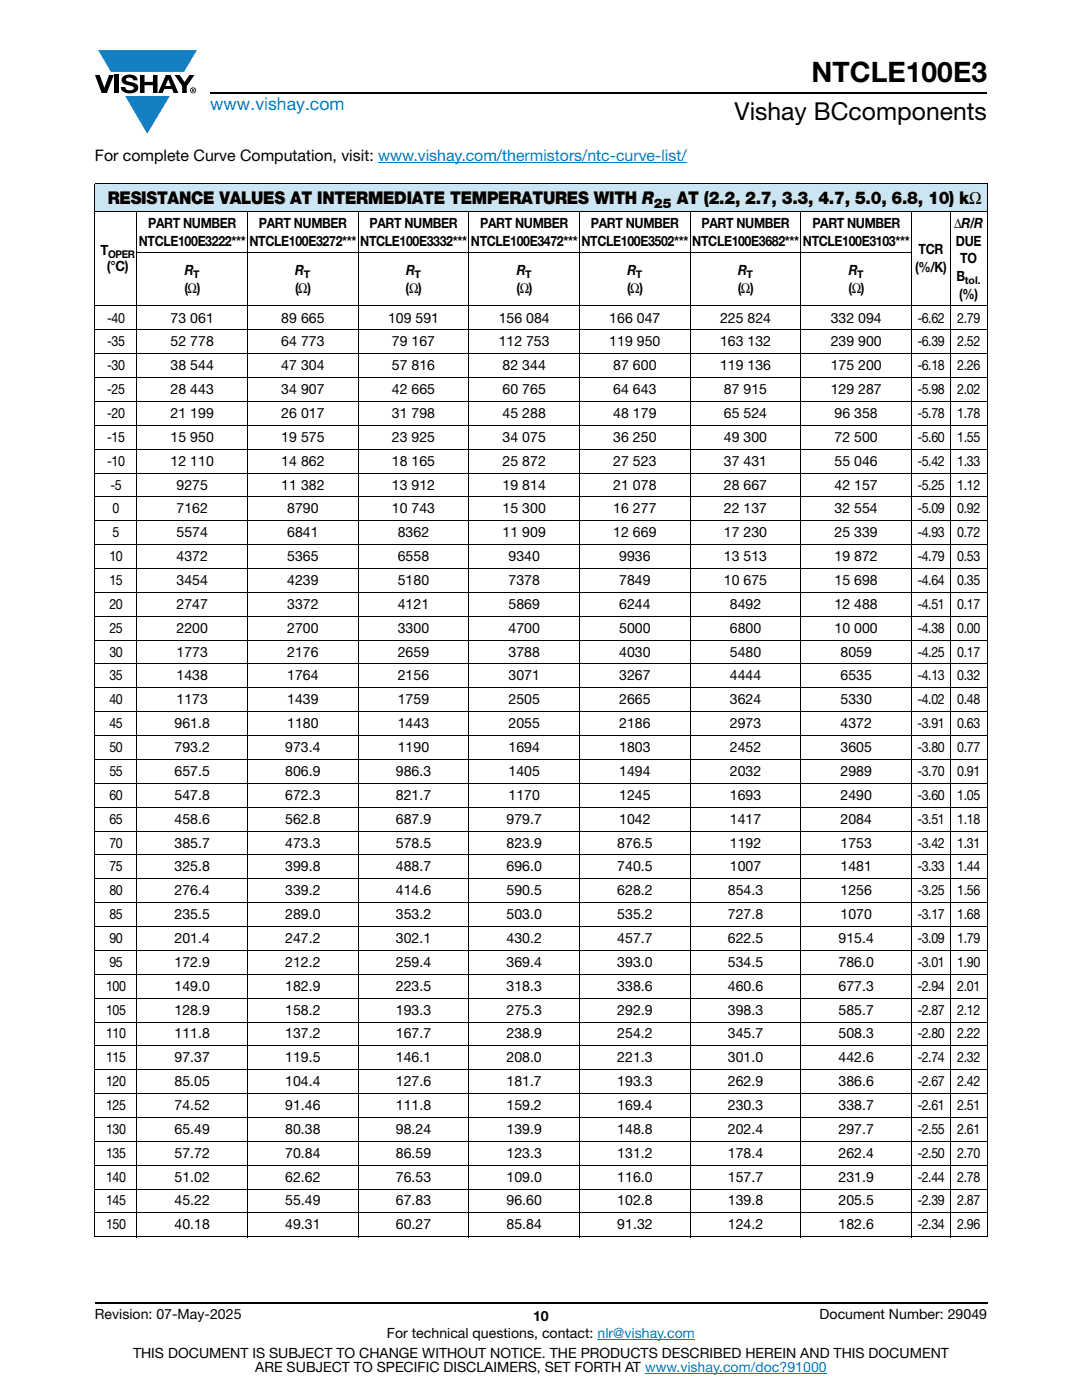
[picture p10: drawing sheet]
<svg xmlns="http://www.w3.org/2000/svg" width="216mm" height="279mm" viewBox="0 0 216 279" stroke-linecap="round" stroke-linejoin="round" font-family="sans-serif">
<defs><g id="words">
<text font-size="5.6" x="161.9" y="16.4">NTCLE100E3</text>
<text font-size="4.9" x="146.6" y="24">Vishay BCcomponents</text>
<text font-size="3.5" fill="#007ec4" x="42" y="21.9">www.vishay.com</text>
<g font-size="3.5">
<text x="21.5" y="40.8">RESISTANCE VALUES AT INTERMEDIATE TEMPERATURES WITH R</text>
<text x="135" y="40.8">AT (2.2, 2.7, 3.3, 4.7, 5.0, 6.8, 10) kΩ</text>
</g>
<text font-size="3.2" x="18.9" y="32.1">For complete Curve Computation, visit: www.vishay.com/thermistors/ntc-curve-list/</text>
<g font-size="2.8">
<text x="29.6" y="45.5">PART NUMBER</text>
<text x="51.7" y="45.5">PART NUMBER</text>
<text x="73.7" y="45.5">PART NUMBER</text>
<text x="95.8" y="45.5">PART NUMBER</text>
<text x="117.9" y="45.5">PART NUMBER</text>
<text x="140" y="45.5">PART NUMBER</text>
<text x="162.1" y="45.5">PART NUMBER</text>
<text x="190.4" y="45.5">ΔR/R</text>
<text x="20" y="51">T</text>
<text x="27.7" y="49">NTCLE100E3222***</text>
<text x="49.8" y="49">NTCLE100E3272***</text>
<text x="71.9" y="49">NTCLE100E3332***</text>
<text x="94" y="49">NTCLE100E3472***</text>
<text x="116" y="49">NTCLE100E3502***</text>
<text x="138.1" y="49">NTCLE100E3682***</text>
<text x="160.2" y="49">NTCLE100E3103***</text>
<text x="183.3" y="50.8">TCR</text>
<text x="190.8" y="49">DUE</text>
<text x="191.6" y="52.6">TO</text>
<text x="21.3" y="54.1">(°C)</text>
<text x="36.8" y="58.5">(Ω)</text>
<text x="36.9" y="54.9">R</text>
<text x="58.9" y="58.5">(Ω)</text>
<text x="58.9" y="54.9">R</text>
<text x="80.9" y="58.5">(Ω)</text>
<text x="81" y="54.9">R</text>
<text x="103" y="58.5">(Ω)</text>
<text x="103.1" y="54.9">R</text>
<text x="125.1" y="58.5">(Ω)</text>
<text x="125.2" y="54.9">R</text>
<text x="147.2" y="58.5">(Ω)</text>
<text x="147.3" y="54.9">R</text>
<text x="169.3" y="58.5">(Ω)</text>
<text x="169.4" y="54.9">R</text>
<text x="182.6" y="54.3">(%/K)</text>
<text x="190.9" y="56.1">B</text>
<text x="191.4" y="59.6">(%)</text>
<text x="21.4" y="64.4">-40</text>
<text x="34" y="64.4">73 061</text>
<text x="56.1" y="64.4">89 665</text>
<text x="77.4" y="64.4">109 591</text>
<text x="99.5" y="64.4">156 084</text>
<text x="121.6" y="64.4">166 047</text>
<text x="143.7" y="64.4">225 824</text>
<text x="165.8" y="64.4">332 094</text>
<text x="183" y="64.4">-6.62</text>
<text x="191" y="64.4">2.79</text>
<text x="21.4" y="69.1">-35</text>
<text x="34" y="69.1">52 778</text>
<text x="56.1" y="69.1">64 773</text>
<text x="78.2" y="69.1">79 167</text>
<text x="99.5" y="69.1">112 753</text>
<text x="121.6" y="69.1">119 950</text>
<text x="143.7" y="69.1">163 132</text>
<text x="165.8" y="69.1">239 900</text>
<text x="183" y="69.1">-6.39</text>
<text x="191" y="69.1">2.52</text>
<text x="21.4" y="73.9">-30</text>
<text x="34" y="73.9">38 544</text>
<text x="56.1" y="73.9">47 304</text>
<text x="78.2" y="73.9">57 816</text>
<text x="100.3" y="73.9">82 344</text>
<text x="122.4" y="73.9">87 600</text>
<text x="143.7" y="73.9">119 136</text>
<text x="165.8" y="73.9">175 200</text>
<text x="183" y="73.9">-6.18</text>
<text x="191" y="73.9">2.26</text>
<text x="21.4" y="78.7">-25</text>
<text x="21.4" y="83.4">-20</text>
<text x="34" y="78.7">28 443</text>
<text x="34" y="83.4">21 199</text>
<text x="56.1" y="78.7">34 907</text>
<text x="56.1" y="83.4">26 017</text>
<text x="78.2" y="78.7">42 665</text>
<text x="78.2" y="83.4">31 798</text>
<text x="100.3" y="78.7">60 765</text>
<text x="100.3" y="83.4">45 288</text>
<text x="122.4" y="78.7">64 643</text>
<text x="122.4" y="83.4">48 179</text>
<text x="144.5" y="78.7">87 915</text>
<text x="144.5" y="83.4">65 524</text>
<text x="165.8" y="78.7">129 287</text>
<text x="166.5" y="83.4">96 358</text>
<text x="183" y="78.7">-5.98</text>
<text x="183" y="83.4">-5.78</text>
<text x="191" y="78.7">2.02</text>
<text x="191" y="83.4">1.78</text>
<text x="21.4" y="88.2">-15</text>
<text x="34" y="88.2">15 950</text>
<text x="56.1" y="88.2">19 575</text>
<text x="78.2" y="88.2">23 925</text>
<text x="100.3" y="88.2">34 075</text>
<text x="122.4" y="88.2">36 250</text>
<text x="144.5" y="88.2">49 300</text>
<text x="166.5" y="88.2">72 500</text>
<text x="183" y="88.2">-5.60</text>
<text x="191" y="88.2">1.55</text>
<text x="21.4" y="92.9">-10</text>
<text x="34" y="92.9">12 110</text>
<text x="56.1" y="92.9">14 862</text>
<text x="78.2" y="92.9">18 165</text>
<text x="100.3" y="92.9">25 872</text>
<text x="122.4" y="92.9">27 523</text>
<text x="144.5" y="92.9">37 431</text>
<text x="166.5" y="92.9">55 046</text>
<text x="183" y="92.9">-5.42</text>
<text x="191" y="92.9">1.33</text>
<text x="22" y="97.7">-5</text>
<text x="35.2" y="97.7">9275</text>
<text x="56.1" y="97.7">11 382</text>
<text x="78.2" y="97.7">13 912</text>
<text x="100.3" y="97.7">19 814</text>
<text x="122.4" y="97.7">21 078</text>
<text x="144.5" y="97.7">28 667</text>
<text x="166.5" y="97.7">42 157</text>
<text x="183" y="97.7">-5.25</text>
<text x="191" y="97.7">1.12</text>
<text x="22.5" y="102.5">0</text>
<text x="22.5" y="107.2">5</text>
<text x="35.2" y="102.5">7162</text>
<text x="35.2" y="107.2">5574</text>
<text x="57.3" y="102.5">8790</text>
<text x="57.3" y="107.2">6841</text>
<text x="78.2" y="102.5">10 743</text>
<text x="79.4" y="107.2">8362</text>
<text x="100.3" y="102.5">15 300</text>
<text x="100.3" y="107.2">11 909</text>
<text x="122.4" y="102.5">16 277</text>
<text x="122.4" y="107.2">12 669</text>
<text x="144.5" y="102.5">22 137</text>
<text x="144.5" y="107.2">17 230</text>
<text x="166.5" y="102.5">32 554</text>
<text x="166.5" y="107.2">25 339</text>
<text x="183" y="102.5">-5.09</text>
<text x="183" y="107.2">-4.93</text>
<text x="191" y="102.5">0.92</text>
<text x="191" y="107.2">0.72</text>
<text x="21.8" y="112">10</text>
<text x="35.2" y="112">4372</text>
<text x="57.3" y="112">5365</text>
<text x="79.4" y="112">6558</text>
<text x="101.5" y="112">9340</text>
<text x="123.5" y="112">9936</text>
<text x="144.5" y="112">13 513</text>
<text x="166.5" y="112">19 872</text>
<text x="183" y="112">-4.79</text>
<text x="191" y="112">0.53</text>
<text x="21.8" y="116.8">15</text>
<text x="35.2" y="116.8">3454</text>
<text x="57.3" y="116.8">4239</text>
<text x="79.4" y="116.8">5180</text>
<text x="101.5" y="116.8">7378</text>
<text x="123.5" y="116.8">7849</text>
<text x="144.5" y="116.8">10 675</text>
<text x="166.5" y="116.8">15 698</text>
<text x="183" y="116.8">-4.64</text>
<text x="191" y="116.8">0.35</text>
<text x="21.8" y="121.5">20</text>
<text x="35.2" y="121.5">2747</text>
<text x="57.3" y="121.5">3372</text>
<text x="79.4" y="121.5">4121</text>
<text x="101.5" y="121.5">5869</text>
<text x="123.5" y="121.5">6244</text>
<text x="145.6" y="121.5">8492</text>
<text x="166.5" y="121.5">12 488</text>
<text x="183" y="121.5">-4.51</text>
<text x="191" y="121.5">0.17</text>
<text x="21.8" y="126.3">25</text>
<text x="21.8" y="131">30</text>
<text x="35.2" y="126.3">2200</text>
<text x="35.2" y="131">1773</text>
<text x="57.3" y="126.3">2700</text>
<text x="57.3" y="131">2176</text>
<text x="79.4" y="126.3">3300</text>
<text x="79.4" y="131">2659</text>
<text x="101.5" y="126.3">4700</text>
<text x="101.5" y="131">3788</text>
<text x="123.5" y="126.3">5000</text>
<text x="123.5" y="131">4030</text>
<text x="145.6" y="126.3">6800</text>
<text x="145.6" y="131">5480</text>
<text x="166.5" y="126.3">10 000</text>
<text x="167.7" y="131">8059</text>
<text x="183" y="126.3">-4.38</text>
<text x="183" y="131">-4.25</text>
<text x="191" y="126.3">0.00</text>
<text x="191" y="131">0.17</text>
<text x="21.8" y="135.8">35</text>
<text x="35.2" y="135.8">1438</text>
<text x="57.3" y="135.8">1764</text>
<text x="79.4" y="135.8">2156</text>
<text x="101.5" y="135.8">3071</text>
<text x="123.5" y="135.8">3267</text>
<text x="145.6" y="135.8">4444</text>
<text x="167.7" y="135.8">6535</text>
<text x="183" y="135.8">-4.13</text>
<text x="191" y="135.8">0.32</text>
<text x="21.8" y="140.6">40</text>
<text x="35.2" y="140.6">1173</text>
<text x="57.3" y="140.6">1439</text>
<text x="79.4" y="140.6">1759</text>
<text x="101.5" y="140.6">2505</text>
<text x="123.5" y="140.6">2665</text>
<text x="145.6" y="140.6">3624</text>
<text x="167.7" y="140.6">5330</text>
<text x="183" y="140.6">-4.02</text>
<text x="191" y="140.6">0.48</text>
<text x="21.8" y="145.3">45</text>
<text x="34.8" y="145.3">961.8</text>
<text x="57.3" y="145.3">1180</text>
<text x="79.4" y="145.3">1443</text>
<text x="101.5" y="145.3">2055</text>
<text x="123.5" y="145.3">2186</text>
<text x="145.6" y="145.3">2973</text>
<text x="167.7" y="145.3">4372</text>
<text x="183" y="145.3">-3.91</text>
<text x="191" y="145.3">0.63</text>
<text x="21.8" y="150.1">50</text>
<text x="21.8" y="154.9">55</text>
<text x="34.8" y="150.1">793.2</text>
<text x="34.8" y="154.9">657.5</text>
<text x="56.9" y="150.1">973.4</text>
<text x="56.9" y="154.9">806.9</text>
<text x="79" y="154.9">986.3</text>
<text x="79.4" y="150.1">1190</text>
<text x="101.5" y="150.1">1694</text>
<text x="101.5" y="154.9">1405</text>
<text x="123.6" y="150.1">1803</text>
<text x="123.6" y="154.9">1494</text>
<text x="145.6" y="150.1">2452</text>
<text x="145.6" y="154.9">2032</text>
<text x="167.7" y="150.1">3605</text>
<text x="167.7" y="154.9">2989</text>
<text x="183" y="150.1">-3.80</text>
<text x="183" y="154.9">-3.70</text>
<text x="191" y="150.1">0.77</text>
<text x="191" y="154.9">0.91</text>
<text x="21.8" y="159.6">60</text>
<text x="34.8" y="159.6">547.8</text>
<text x="56.9" y="159.6">672.3</text>
<text x="79" y="159.6">821.7</text>
<text x="101.5" y="159.6">1170</text>
<text x="123.6" y="159.6">1245</text>
<text x="145.6" y="159.6">1693</text>
<text x="167.7" y="159.6">2490</text>
<text x="183" y="159.6">-3.60</text>
<text x="191" y="159.6">1.05</text>
<text x="21.8" y="164.4">65</text>
<text x="34.8" y="164.4">458.6</text>
<text x="56.9" y="164.4">562.8</text>
<text x="79" y="164.4">687.9</text>
<text x="101.1" y="164.4">979.7</text>
<text x="123.6" y="164.4">1042</text>
<text x="145.6" y="164.4">1417</text>
<text x="167.7" y="164.4">2084</text>
<text x="183" y="164.4">-3.51</text>
<text x="191" y="164.4">1.18</text>
<text x="21.8" y="169.1">70</text>
<text x="21.8" y="173.9">75</text>
<text x="34.8" y="169.1">385.7</text>
<text x="34.8" y="173.9">325.8</text>
<text x="56.9" y="169.1">473.3</text>
<text x="56.9" y="173.9">399.8</text>
<text x="79" y="169.1">578.5</text>
<text x="79" y="173.9">488.7</text>
<text x="101.1" y="169.1">823.9</text>
<text x="101.1" y="173.9">696.0</text>
<text x="123.2" y="169.1">876.5</text>
<text x="123.2" y="173.9">740.5</text>
<text x="145.6" y="169.1">1192</text>
<text x="145.6" y="173.9">1007</text>
<text x="167.7" y="169.1">1753</text>
<text x="167.7" y="173.9">1481</text>
<text x="183" y="169.1">-3.42</text>
<text x="183" y="173.9">-3.33</text>
<text x="191" y="169.1">1.31</text>
<text x="191" y="173.9">1.44</text>
<text x="21.8" y="178.7">80</text>
<text x="34.8" y="178.7">276.4</text>
<text x="56.9" y="178.7">339.2</text>
<text x="79" y="178.7">414.6</text>
<text x="101.1" y="178.7">590.5</text>
<text x="123.2" y="178.7">628.2</text>
<text x="145.2" y="178.7">854.3</text>
<text x="167.7" y="178.7">1256</text>
<text x="183" y="178.7">-3.25</text>
<text x="191" y="178.7">1.56</text>
<text x="21.8" y="183.4">85</text>
<text x="34.8" y="183.4">235.5</text>
<text x="56.9" y="183.4">289.0</text>
<text x="79" y="183.4">353.2</text>
<text x="101.1" y="183.4">503.0</text>
<text x="123.2" y="183.4">535.2</text>
<text x="145.2" y="183.4">727.8</text>
<text x="167.7" y="183.4">1070</text>
<text x="183" y="183.4">-3.17</text>
<text x="191" y="183.4">1.68</text>
<text x="21.8" y="188.2">90</text>
<text x="34.8" y="188.2">201.4</text>
<text x="56.9" y="188.2">247.2</text>
<text x="79" y="188.2">302.1</text>
<text x="101.1" y="188.2">430.2</text>
<text x="123.2" y="188.2">457.7</text>
<text x="145.2" y="188.2">622.5</text>
<text x="167.3" y="188.2">915.4</text>
<text x="183" y="188.2">-3.09</text>
<text x="191" y="188.2">1.79</text>
<text x="21.2" y="197.7">100</text>
<text x="21.8" y="193">95</text>
<text x="34.8" y="193">172.9</text>
<text x="34.8" y="197.7">149.0</text>
<text x="56.9" y="193">212.2</text>
<text x="56.9" y="197.7">182.9</text>
<text x="79" y="193">259.4</text>
<text x="79" y="197.7">223.5</text>
<text x="101.1" y="193">369.4</text>
<text x="101.1" y="197.7">318.3</text>
<text x="123.2" y="193">393.0</text>
<text x="123.2" y="197.7">338.6</text>
<text x="145.2" y="193">534.5</text>
<text x="145.2" y="197.7">460.6</text>
<text x="167.3" y="193">786.0</text>
<text x="167.3" y="197.7">677.3</text>
<text x="183" y="193">-3.01</text>
<text x="183" y="197.7">-2.94</text>
<text x="191" y="193">1.90</text>
<text x="191" y="197.7">2.01</text>
<text x="21.2" y="202.5">105</text>
<text x="34.8" y="202.5">128.9</text>
<text x="56.9" y="202.5">158.2</text>
<text x="79" y="202.5">193.3</text>
<text x="101.1" y="202.5">275.3</text>
<text x="123.2" y="202.5">292.9</text>
<text x="145.2" y="202.5">398.3</text>
<text x="167.3" y="202.5">585.7</text>
<text x="183" y="202.5">-2.87</text>
<text x="191" y="202.5">2.12</text>
<text x="21.2" y="207.2">110</text>
<text x="34.8" y="207.2">111.8</text>
<text x="56.9" y="207.2">137.2</text>
<text x="79" y="207.2">167.7</text>
<text x="101.1" y="207.2">238.9</text>
<text x="123.2" y="207.2">254.2</text>
<text x="145.2" y="207.2">345.7</text>
<text x="167.3" y="207.2">508.3</text>
<text x="183" y="207.2">-2.80</text>
<text x="191" y="207.2">2.22</text>
<text x="21.2" y="212">115</text>
<text x="34.8" y="212">97.37</text>
<text x="56.9" y="212">119.5</text>
<text x="79" y="212">146.1</text>
<text x="101.1" y="212">208.0</text>
<text x="123.2" y="212">221.3</text>
<text x="145.2" y="212">301.0</text>
<text x="167.3" y="212">442.6</text>
<text x="183" y="212">-2.74</text>
<text x="191" y="212">2.32</text>
<text x="21.2" y="216.8">120</text>
<text x="21.2" y="221.5">125</text>
<text x="34.8" y="216.8">85.05</text>
<text x="34.8" y="221.5">74.52</text>
<text x="56.9" y="216.8">104.4</text>
<text x="56.9" y="221.5">91.46</text>
<text x="79" y="216.8">127.6</text>
<text x="79" y="221.5">111.8</text>
<text x="101.1" y="216.8">181.7</text>
<text x="101.1" y="221.5">159.2</text>
<text x="123.2" y="216.8">193.3</text>
<text x="123.2" y="221.5">169.4</text>
<text x="145.2" y="216.8">262.9</text>
<text x="145.2" y="221.5">230.3</text>
<text x="167.3" y="216.8">386.6</text>
<text x="167.3" y="221.5">338.7</text>
<text x="183" y="216.8">-2.67</text>
<text x="183" y="221.5">-2.61</text>
<text x="191" y="216.8">2.42</text>
<text x="191" y="221.5">2.51</text>
<text x="21.2" y="226.3">130</text>
<text x="34.8" y="226.3">65.49</text>
<text x="56.9" y="226.3">80.38</text>
<text x="79" y="226.3">98.24</text>
<text x="101.1" y="226.3">139.9</text>
<text x="123.2" y="226.3">148.8</text>
<text x="145.2" y="226.3">202.4</text>
<text x="167.3" y="226.3">297.7</text>
<text x="183" y="226.3">-2.55</text>
<text x="191" y="226.3">2.61</text>
<text x="21.2" y="231.1">135</text>
<text x="34.8" y="231.1">57.72</text>
<text x="56.9" y="231.1">70.84</text>
<text x="79" y="231.1">86.59</text>
<text x="101.1" y="231.1">123.3</text>
<text x="123.2" y="231.1">131.2</text>
<text x="145.2" y="231.1">178.4</text>
<text x="167.3" y="231.1">262.4</text>
<text x="183" y="231.1">-2.50</text>
<text x="191" y="231.1">2.70</text>
<text x="21.2" y="235.8">140</text>
<text x="34.8" y="235.8">51.02</text>
<text x="56.9" y="235.8">62.62</text>
<text x="79" y="235.8">76.53</text>
<text x="101.1" y="235.8">109.0</text>
<text x="123.2" y="235.8">116.0</text>
<text x="145.2" y="235.8">157.7</text>
<text x="167.3" y="235.8">231.9</text>
<text x="183" y="235.8">-2.44</text>
<text x="191" y="235.8">2.78</text>
<text x="21.2" y="240.6">145</text>
<text x="21.2" y="245.3">150</text>
<text x="34.8" y="240.6">45.22</text>
<text x="34.8" y="245.3">40.18</text>
<text x="56.9" y="240.6">55.49</text>
<text x="56.9" y="245.3">49.31</text>
<text x="79" y="240.6">67.83</text>
<text x="79" y="245.3">60.27</text>
<text x="101.1" y="240.6">96.60</text>
<text x="101.1" y="245.3">85.84</text>
<text x="123.2" y="240.6">102.8</text>
<text x="123.2" y="245.3">91.32</text>
<text x="145.2" y="240.6">139.8</text>
<text x="145.2" y="245.3">124.2</text>
<text x="167.3" y="240.6">205.5</text>
<text x="167.3" y="245.3">182.6</text>
<text x="183" y="240.6">-2.39</text>
<text x="183" y="245.3">-2.34</text>
<text x="191" y="240.6">2.87</text>
<text x="191" y="245.3">2.96</text>
<text x="18.9" y="263.3">Revision: 07-May-2025</text>
<text x="106.4" y="263.6">10</text>
<text x="163.6" y="263.3">Document Number: 29049</text>
<text x="77.2" y="267.1">For technical questions, contact: nlr@vishay.com</text>
<text x="26.5" y="271">THIS DOCUMENT IS SUBJECT TO CHANGE WITHOUT NOTICE. THE PRODUCTS DESCRIBED HEREIN AND THIS DOCUMENT</text>
<text x="50.9" y="273.8">ARE SUBJECT TO SPECIFIC DISCLAIMERS, SET FORTH AT www.vishay.com/doc?91000</text>
</g>
<text font-size="2.6" x="130.5" y="41.4">25</text>
<g font-size="2.1">
<text x="21.6" y="51.5">OPER</text>
<text x="38.6" y="55.4">T</text>
<text x="60.6" y="55.4">T</text>
<text x="82.7" y="55.4">T</text>
<text x="104.8" y="55.4">T</text>
<text x="126.9" y="55.4">T</text>
<text x="149" y="55.4">T</text>
<text x="171.1" y="55.4">T</text>
<text x="192.5" y="56.6">tol.</text>
</g>
</g></defs>
<g fill="#147fc3">
<path d="M19.6 10h19.7l-2.6 4.3h-1.1h-13.5z"/>
<path d="M25 19.2h8.9l-4.5 7.5z"/>
</g>
<g fill="#000">
<path d="M18.9 15h1l.9 2.5 1-2.5h.9l-1.4 3.6h-1zM22.9 15h.9v3.6h-.9zM24.6 15.3a2.1 2.1 0 0 1 2.8 .3l.1 .4h-.9a.79 .79 0 0 0-.7-.5 .79 .79 0 0 0-.8 .4l.3 .3 1 .2a1.08 1.08 0 0 1 1.2 1 1.08 1.08 0 0 1-1.1 1.2 1.73 1.73 0 0 1-2.4-1.2h.9a.96 .96 0 0 0 .8 .6 .96 .96 0 0 0 .9-.4 1.31 1.31 0 0 0-1.2-.6 1.03 1.03 0 0 1-1.1-.6 1.03 1.03 0 0 1 .2-1.1zM27.9 15h.9v1.3h1.7v-1.3h.9v3.6h-.9v-1.6h-1.7v1.6h-.9zM34.8 15h1.1l.9 1.4 1-1.4h1l-1.5 2.2v1.4h-.9v-1.4z"/>
<path d="M33.6 15.9l.5 1.3h-1.1zM33.1 15l-1.6 3.6h1l.3-.8h1.5l.3 .8h1l-1.6-3.6z"/>
<path d="M38.4 17.8h.2v.2h-.2zM38.3 17.7v.7h.1v-.3l.4 .3-.2-.3 .2-.2-.1-.2z"/>
<path d="M38.1 18a.46 .46 0 0 1 .9 0 .46 .46 0 0 1-.9 0zM37.9 18a.6 .6 0 0 0 1.2 0 .6 .6 0 0 0-1.2 0z"/>
</g>
<path d="M42 18.6h155M18.9 260h178.1" fill="none" stroke="#000" stroke-width=".36"/>
<path d="M75.4 32.4h61.6M119.2 267.3h19.5M128.7 274h36.3" fill="none" stroke="#007ec4" stroke-width=".2"/>
<path d="M18.9 36.7h178.1v5.5h-178.1z" fill="#cce5f3"/>
<g fill="none" stroke="#000" stroke-width=".2">
<path d="M18.9 36.7h178.1M18.9 36.8v209.9M197 36.8v209.9M18.9 42.2h178.1M27.2 50.5h154.8M27.3 42.1v204.8M49.4 42.1v204.8M71.5 42.1v204.8M93.6 42.1v204.8M115.7 42.1v204.8M137.7 42.1v204.8M159.8 42.1v204.8"/>
<path d="M181.9 42.1v204.8M189.6 42.1v204.8M18.9 61.1h178.1M18.9 65.8h178.1M18.9 70.6h178.1M18.9 75.4h178.1M18.9 80.1h178.1M18.9 84.9h178.1M18.9 89.6h178.1M18.9 94.4h178.1M18.9 99.2h178.1M18.9 103.9h178.1"/>
<path d="M18.9 108.7h178.1M18.9 113.5h178.1M18.9 118.2h178.1M18.9 123h178.1M18.9 127.7h178.1M18.9 132.5h178.1M18.9 137.3h178.1M18.9 142h178.1M18.9 146.8h178.1M18.9 151.6h178.1M18.9 156.3h178.1M18.9 161.1h178.1"/>
<path d="M18.9 165.9h178.1M18.9 170.6h178.1M18.9 175.4h178.1M18.9 180.1h178.1M18.9 184.9h178.1M18.9 189.7h178.1M18.9 194.4h178.1M18.9 199.2h178.1M18.9 204h178.1M18.9 208.7h178.1M18.9 213.5h178.1M18.9 218.2h178.1"/>
<path d="M18.9 223h178.1M18.9 227.8h178.1M18.9 232.5h178.1M18.9 237.3h178.1M18.9 242.1h178.1M18.9 246.8h178.1"/>
</g>
<use href="#words"/>
</svg>
